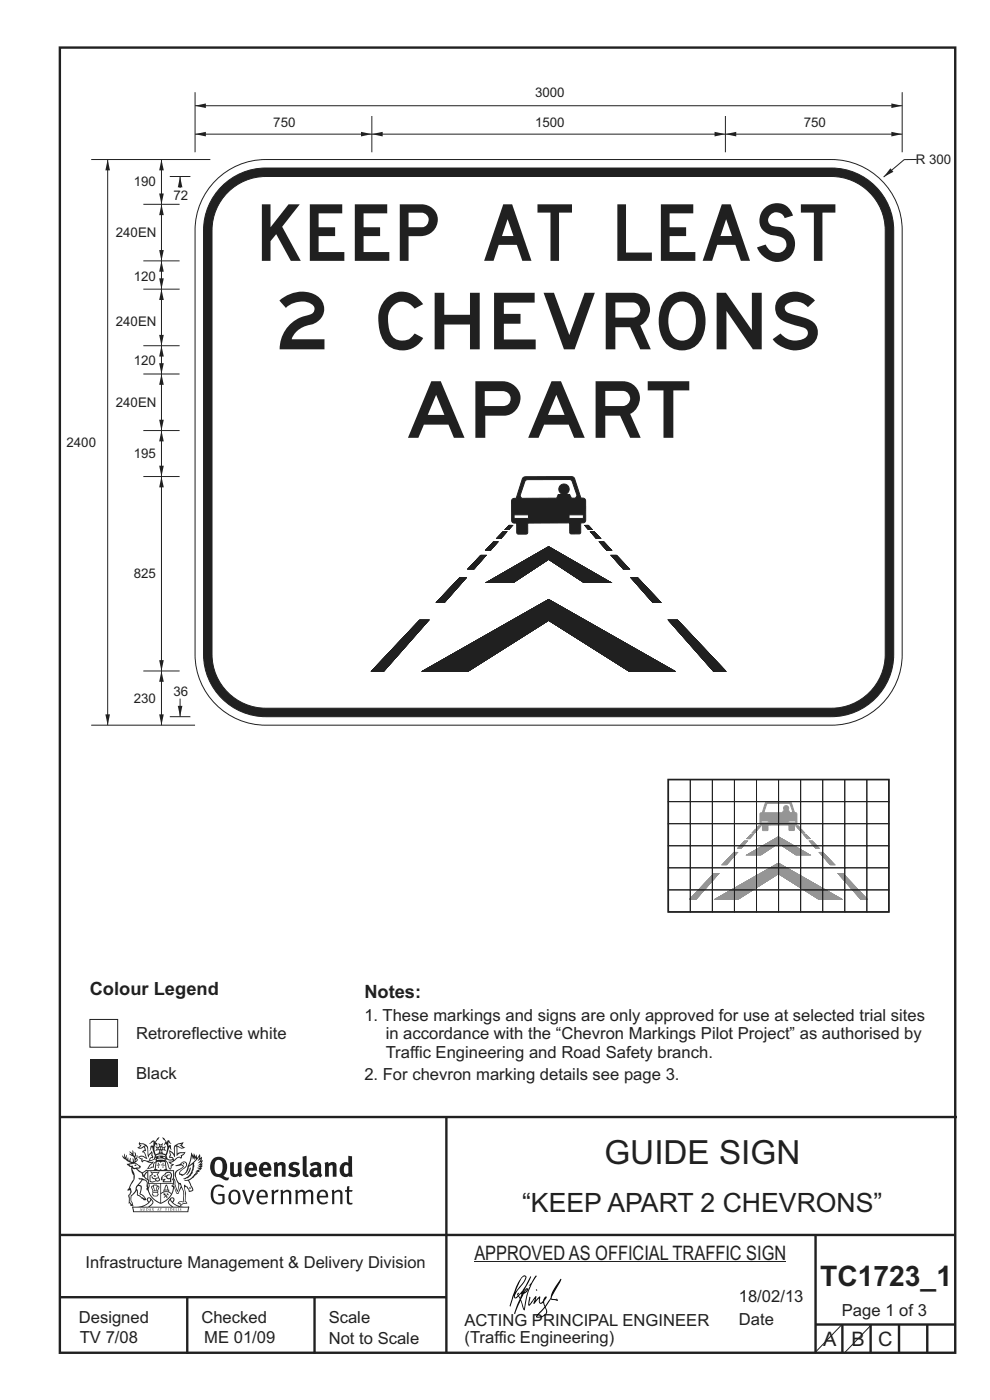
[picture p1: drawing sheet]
<svg xmlns="http://www.w3.org/2000/svg" width="210mm" height="297mm" viewBox="0 0 210 297" stroke-linecap="round" stroke-linejoin="round" font-family="sans-serif">
<defs><g id="words">
<g font-size="12" fill="#231f20">
<text x="55.5" y="55.3">KEEP AT LEAST</text>
<text x="59.3" y="74.1">2</text>
<text x="80.2" y="74.1">CHEVRONS</text>
<text x="86.5" y="92.9">APART</text>
</g>
<text font-size="7.1" fill="#231f20" x="128.2" y="247">GUIDE SIGN</text>
<text font-size="6" fill="#231f20" x="174" y="272.9">TC1723_1</text>
<text font-size="5.6" fill="#231f20" x="110.7" y="257.1">“KEEP APART 2 CHEVRONS”</text>
<g font-size="4.2" fill="#231f20">
<text x="100.6" y="267.2">APPROVED AS OFFICIAL TRAFFIC SIGN</text>
<text x="174.6" y="285.6">A</text>
<text x="180.6" y="285.5">B</text>
<text x="186.2" y="285.5">C</text>
</g>
<g font-size="3.9" fill="#231f20">
<text x="19" y="211.1">Colour Legend</text>
<text x="77.3" y="211.7">Notes:</text>
</g>
<g font-size="3.5" fill="#231f20">
<text x="28.9" y="220.5">Retroreflective white</text>
<text x="77.3" y="216.5">1. These markings and signs are only approved for use at selected trial sites</text>
<text x="81.8" y="220.4">in accordance with the “Chevron Markings Pilot Project” as authorised by</text>
<text x="81.8" y="224.4">Traffic Engineering and Road Safety branch.</text>
<text x="28.9" y="228.9">Black</text>
<text x="77.3" y="229.1">2. For chevron marking details see page 3.</text>
<text x="18.2" y="269">Infrastructure Management &amp; Delivery Division</text>
<text x="16.7" y="280.6">Designed</text>
<text x="42.7" y="280.6">Checked</text>
<text x="69.7" y="280.6">Scale</text>
<text x="98.5" y="281.3">ACTING PRINCIPAL ENGINEER</text>
<text x="156.7" y="281.2">Date</text>
<text x="156.7" y="276.2">18/02/13</text>
<text x="178.6" y="279.1">Page 1 of 3</text>
<text x="16.9" y="284.8">TV 7/08</text>
<text x="43.3" y="284.8">ME 01/09</text>
<text x="69.7" y="285.2">Not to Scale</text>
<text x="98.5" y="284.8">(Traffic Engineering)</text>
</g>
<g font-size="2.8" fill="#231f20">
<text x="113.5" y="20.5">3000</text>
<text x="58" y="26.8">750</text>
<text x="113.5" y="26.8">1500</text>
<text x="170.5" y="26.8">750</text>
<text x="194.3" y="34.8">R 300</text>
<text x="28.4" y="39.6">190</text>
<text x="36.8" y="42.5">72</text>
<text x="24.6" y="50.3">240EN</text>
<text x="28.4" y="59.6">120</text>
<text x="24.6" y="69.1">240EN</text>
<text x="28.4" y="77.3">120</text>
<text x="24.6" y="86.4">240EN</text>
<text x="14.1" y="94.8">2400</text>
<text x="28.4" y="97.2">195</text>
<text x="28.4" y="122.7">825</text>
<text x="28.4" y="149.1">230</text>
<text x="36.8" y="147.6">36</text>
</g>
</g></defs>
<path d="M12.7 10.1h189.9v276.9h-189.9zM12.7 237h190.3M94.7 236.9v50.1M12.7 262h190M173.1 281h29.6M178.7 281v6M184.7 281v6M190.7 281v6M196.7 281v6" fill="none" stroke="#231f20" stroke-width=".51"/>
<path d="M19.1 216.3h5.9v5.9h-5.9z" fill-rule="evenodd" fill="#fff" stroke="#231f20" stroke-width=".21"/>
<path d="M19.1 224.7h5.9v5.9h-5.9z" fill-rule="evenodd" fill="#231f20"/>
<path d="M12.7 275.2h82M39.7 275.2v12M66.7 275.2v12M173 262.1v24.9" fill="none" stroke="#231f20" stroke-width=".51"/>
<g fill="none" stroke="#231f20" stroke-width=".21">
<path d="M45.8 38.2a15 15 0 0 1 10.6-4.4h120a15 15 0 0 1 15 15v90a15 15 0 0 1-15 15h-120a15 15 0 0 1-15-15v-90a15 15 0 0 1 4.4-10.6zM141.7 165.4h4.7v4.7h-4.7zM141.7 170.1h4.7v4.6h-4.7zM141.7 174.7h4.7v4.7h-4.7zM141.7 179.4h4.7v4.7h-4.7zM146.4 165.4h4.7v4.7h-4.7zM146.4 170.1h4.7v4.6h-4.7zM146.4 174.7h4.7v4.7h-4.7zM146.4 179.4h4.7v4.7h-4.7zM151.1 165.4h4.7v4.7h-4.7zM151.1 170.1h4.7v4.6h-4.7zM151.1 174.7h4.7v4.7h-4.7z"/>
<path d="M151.1 179.4h4.7v4.7h-4.7zM155.8 165.4h4.7v4.7h-4.7zM155.8 170.1h4.7v4.6h-4.7zM155.8 174.7h4.7v4.7h-4.7zM155.8 179.4h4.7v4.7h-4.7zM160.5 165.4h4.7v4.7h-4.7zM160.5 170.1h4.7v4.6h-4.7zM160.5 174.7h4.7v4.7h-4.7zM160.5 179.4h4.7v4.7h-4.7zM165.2 165.4h4.6v4.7h-4.6zM165.2 170.1h4.6v4.6h-4.6zM165.2 174.7h4.6v4.7h-4.6z"/>
<path d="M165.2 179.4h4.6v4.7h-4.6zM169.8 165.4h4.7v4.7h-4.7zM169.8 170.1h4.7v4.6h-4.7zM169.8 174.7h4.7v4.7h-4.7zM169.8 179.4h4.7v4.7h-4.7zM174.5 165.4h4.7v4.7h-4.7zM174.5 170.1h4.7v4.6h-4.7zM174.5 174.7h4.7v4.7h-4.7zM174.5 179.4h4.7v4.7h-4.7zM179.2 165.4h4.7v4.7h-4.7zM179.2 170.1h4.7v4.6h-4.7zM179.2 174.7h4.7v4.7h-4.7z"/>
<path d="M179.2 179.4h4.7v4.7h-4.7zM183.9 165.4h4.7v4.7h-4.7zM183.9 170.1h4.7v4.6h-4.7zM183.9 174.7h4.7v4.7h-4.7zM183.9 179.4h4.7v4.7h-4.7zM141.7 184.1h4.7v4.7h-4.7zM141.7 188.8h4.7v4.7h-4.7zM146.4 184.1h4.7v4.7h-4.7zM146.4 188.8h4.7v4.7h-4.7zM151.1 184.1h4.7v4.7h-4.7zM151.1 188.8h4.7v4.7h-4.7zM155.8 184.1h4.7v4.7h-4.7z"/>
<path d="M155.8 188.8h4.7v4.7h-4.7zM160.5 184.1h4.7v4.7h-4.7zM160.5 188.8h4.7v4.7h-4.7zM165.2 184.1h4.6v4.7h-4.6zM165.2 188.8h4.6v4.7h-4.6zM169.8 184.1h4.7v4.7h-4.7zM169.8 188.8h4.7v4.7h-4.7zM174.5 184.1h4.7v4.7h-4.7zM174.5 188.8h4.7v4.7h-4.7zM179.2 184.1h4.7v4.7h-4.7zM179.2 188.8h4.7v4.7h-4.7zM183.9 184.1h4.7v4.7h-4.7z"/>
<path d="M183.9 188.8h4.7v4.7h-4.7zM100.6 267.7h66.2"/>
</g>
<g fill="#939598" stroke="#939598" stroke-width=".21">
<path d="M166.2 171.5a.55 .55 0 0 1 1.1 0 .55 .55 0 0 1-1.1 0zM162.7 170.5l4.7-.1 .7 1.8-.2 .2h-.4l-.2-.4h-1.2l-.1 .4h-3.7l-.2-.3zM161.5 174.2h1.4l.1 .3h-1.5zM167.3 174.2h1.4l.1 .3h-1.4zM162.4 170.2l-.7 2.2h-.3l-.2 .3v2.1l.2 .2h.3l.1 1.2h1.1v-1.2h4.5v1.2l1.1-.1v-1.1h.4l.1-.2v-2.1l-.1-.3h-.4l-.7-2.2-.2-.1z" fill-rule="evenodd"/>
<path d="M158.6 181.3l6.5-3.7 6.6 3.7h-2.9l-3.7-2.4-3.7 2.4z" fill-rule="evenodd"/>
<path d="M158.6 181.3l6.5-3.7 6.6 3.7h-2.9l-3.7-2.4-3.7 2.4z" fill-rule="evenodd"/>
<path d="M158.6 181.3l6.5-3.7 6.6 3.7h-2.9l-3.7-2.4-3.7 2.4z" fill-rule="evenodd"/>
<path d="M158.6 181.3l6.5-3.7 6.6 3.7h-2.9l-3.7-2.4-3.7 2.4z" fill-rule="evenodd"/>
<path d="M158.6 181.3l6.5-3.7 6.6 3.7h-2.9l-3.7-2.4-3.7 2.4z" fill-rule="evenodd"/>
<path d="M158.6 181.3l6.5-3.7 6.6 3.7h-2.9l-3.7-2.4-3.7 2.4z" fill-rule="evenodd"/>
<path d="M158.6 181.3l6.5-3.7 6.6 3.7h-2.9l-3.7-2.4-3.7 2.4z" fill-rule="evenodd"/>
<path d="M158.6 181.3l6.5-3.7 6.6 3.7h-2.9l-3.7-2.4-3.7 2.4z" fill-rule="evenodd"/>
<path d="M177.8 185.3h1l5 5.4h-1.2z" fill-rule="evenodd"/>
<path d="M177.8 185.3h1l5 5.4h-1.2z" fill-rule="evenodd"/>
<path d="M177.8 185.3h1l5 5.4h-1.2z" fill-rule="evenodd"/>
<path d="M177.8 185.3h1l5 5.4h-1.2z" fill-rule="evenodd"/>
<path d="M177.8 185.3h1l5 5.4h-1.2z" fill-rule="evenodd"/>
<path d="M177.8 185.3h1l5 5.4h-1.2z" fill-rule="evenodd"/>
<path d="M177.8 185.3h1l5 5.4h-1.2z" fill-rule="evenodd"/>
<path d="M177.8 185.3h1l5 5.4h-1.2z" fill-rule="evenodd"/>
<path d="M173.9 180.9l.6-.1 2.5 2.6h-.9z" fill-rule="evenodd"/>
<path d="M173.9 180.9l.6-.1 2.5 2.6h-.9z" fill-rule="evenodd"/>
<path d="M173.9 180.9l.6-.1 2.5 2.6h-.9z" fill-rule="evenodd"/>
<path d="M173.9 180.9l.6-.1 2.5 2.6h-.9z" fill-rule="evenodd"/>
<path d="M173.9 180.9l.6-.1 2.5 2.6h-.9z" fill-rule="evenodd"/>
<path d="M173.9 180.9l.6-.1 2.5 2.6h-.9z" fill-rule="evenodd"/>
<path d="M173.9 180.9l.6-.1 2.5 2.6h-.9z" fill-rule="evenodd"/>
<path d="M173.9 180.9l.6-.1 2.5 2.6h-.9z" fill-rule="evenodd"/>
<path d="M171.8 178.5h.5l1.3 1.4h-.6z" fill-rule="evenodd"/>
<path d="M171.8 178.5h.5l1.3 1.4h-.6z" fill-rule="evenodd"/>
<path d="M171.8 178.5h.5l1.3 1.4h-.6z" fill-rule="evenodd"/>
<path d="M171.8 178.5h.5l1.3 1.4h-.6z" fill-rule="evenodd"/>
<path d="M171.8 178.5h.5l1.3 1.4h-.6z" fill-rule="evenodd"/>
<path d="M171.8 178.5h.5l1.3 1.4h-.6z" fill-rule="evenodd"/>
<path d="M171.8 178.5h.5l1.3 1.4h-.6z" fill-rule="evenodd"/>
<path d="M171.8 178.5h.5l1.3 1.4h-.6z" fill-rule="evenodd"/>
<path d="M170.5 177.1h.5l.7 .8h-.4z" fill-rule="evenodd"/>
<path d="M170.5 177.1h.5l.7 .8h-.4z" fill-rule="evenodd"/>
<path d="M170.5 177.1h.5l.7 .8h-.4z" fill-rule="evenodd"/>
<path d="M170.5 177.1h.5l.7 .8h-.4z" fill-rule="evenodd"/>
<path d="M170.5 177.1h.5l.7 .8h-.4z" fill-rule="evenodd"/>
<path d="M170.5 177.1h.5l.7 .8h-.4z" fill-rule="evenodd"/>
<path d="M170.5 177.1h.5l.7 .8h-.4z" fill-rule="evenodd"/>
<path d="M170.5 177.1h.5l.7 .8h-.4z" fill-rule="evenodd"/>
<path d="M169.6 176h.4l.6 .6h-.4z" fill-rule="evenodd"/>
<path d="M169.6 176h.4l.6 .6h-.4z" fill-rule="evenodd"/>
<path d="M169.6 176h.4l.6 .6h-.4z" fill-rule="evenodd"/>
<path d="M169.6 176h.4l.6 .6h-.4z" fill-rule="evenodd"/>
<path d="M169.6 176h.4l.6 .6h-.4z" fill-rule="evenodd"/>
<path d="M169.6 176h.4l.6 .6h-.4z" fill-rule="evenodd"/>
<path d="M169.6 176h.4l.6 .6h-.4z" fill-rule="evenodd"/>
<path d="M169.6 176h.4l.6 .6h-.4z" fill-rule="evenodd"/>
<path d="M169 175.3h.3l.4 .4h-.4z" fill-rule="evenodd"/>
<path d="M169 175.3h.3l.4 .4h-.4z" fill-rule="evenodd"/>
<path d="M169 175.3h.3l.4 .4h-.4z" fill-rule="evenodd"/>
<path d="M169 175.3h.3l.4 .4h-.4z" fill-rule="evenodd"/>
<path d="M169 175.3h.3l.4 .4h-.4z" fill-rule="evenodd"/>
<path d="M169 175.3h.3l.4 .4h-.4z" fill-rule="evenodd"/>
<path d="M169 175.3h.3l.4 .4h-.4z" fill-rule="evenodd"/>
<path d="M169 175.3h.3l.4 .4h-.4z" fill-rule="evenodd"/>
<path d="M151.8 190.7l13.3-7.6 13.3 7.6h-4.8l-8.5-5.4-8.5 5.4z" fill-rule="evenodd"/>
<path d="M151.8 190.7l13.3-7.6 13.3 7.6h-4.8l-8.5-5.4-8.5 5.4z" fill-rule="evenodd"/>
<path d="M151.8 190.7l13.3-7.6 13.3 7.6h-4.8l-8.5-5.4-8.5 5.4z" fill-rule="evenodd"/>
<path d="M151.8 190.7l13.3-7.6 13.3 7.6h-4.8l-8.5-5.4-8.5 5.4z" fill-rule="evenodd"/>
<path d="M151.8 190.7l13.3-7.6 13.3 7.6h-4.8l-8.5-5.4-8.5 5.4z" fill-rule="evenodd"/>
<path d="M151.8 190.7l13.3-7.6 13.3 7.6h-4.8l-8.5-5.4-8.5 5.4z" fill-rule="evenodd"/>
<path d="M151.8 190.7l13.3-7.6 13.3 7.6h-4.8l-8.5-5.4-8.5 5.4z" fill-rule="evenodd"/>
<path d="M151.8 190.7l13.3-7.6 13.3 7.6h-4.8l-8.5-5.4-8.5 5.4z" fill-rule="evenodd"/>
<path d="M151.5 185.3h.9l-4.7 5.4h-1.3z" fill-rule="evenodd"/>
<path d="M151.5 185.3h.9l-4.7 5.4h-1.3z" fill-rule="evenodd"/>
<path d="M151.5 185.3h.9l-4.7 5.4h-1.3z" fill-rule="evenodd"/>
<path d="M151.5 185.3h.9l-4.7 5.4h-1.3z" fill-rule="evenodd"/>
<path d="M151.5 185.3h.9l-4.7 5.4h-1.3z" fill-rule="evenodd"/>
<path d="M151.5 185.3h.9l-4.7 5.4h-1.3z" fill-rule="evenodd"/>
<path d="M151.5 185.3h.9l-4.7 5.4h-1.3z" fill-rule="evenodd"/>
<path d="M151.5 185.3h.9l-4.7 5.4h-1.3z" fill-rule="evenodd"/>
<path d="M155.7 180.8l.7 .1-2.3 2.5h-.8z" fill-rule="evenodd"/>
<path d="M155.7 180.8l.7 .1-2.3 2.5h-.8z" fill-rule="evenodd"/>
<path d="M155.7 180.8l.7 .1-2.3 2.5h-.8z" fill-rule="evenodd"/>
<path d="M155.7 180.8l.7 .1-2.3 2.5h-.8z" fill-rule="evenodd"/>
<path d="M155.7 180.8l.7 .1-2.3 2.5h-.8z" fill-rule="evenodd"/>
<path d="M155.7 180.8l.7 .1-2.3 2.5h-.8z" fill-rule="evenodd"/>
<path d="M155.7 180.8l.7 .1-2.3 2.5h-.8z" fill-rule="evenodd"/>
<path d="M155.7 180.8l.7 .1-2.3 2.5h-.8z" fill-rule="evenodd"/>
<path d="M157.9 178.5h.6l-1.3 1.4h-.6z" fill-rule="evenodd"/>
<path d="M157.9 178.5h.6l-1.3 1.4h-.6z" fill-rule="evenodd"/>
<path d="M157.9 178.5h.6l-1.3 1.4h-.6z" fill-rule="evenodd"/>
<path d="M157.9 178.5h.6l-1.3 1.4h-.6z" fill-rule="evenodd"/>
<path d="M157.9 178.5h.6l-1.3 1.4h-.6z" fill-rule="evenodd"/>
<path d="M157.9 178.5h.6l-1.3 1.4h-.6z" fill-rule="evenodd"/>
<path d="M157.9 178.5h.6l-1.3 1.4h-.6z" fill-rule="evenodd"/>
<path d="M157.9 178.5h.6l-1.3 1.4h-.6z" fill-rule="evenodd"/>
<path d="M159.3 177.1h.4l-.7 .8h-.5z" fill-rule="evenodd"/>
<path d="M159.3 177.1h.4l-.7 .8h-.5z" fill-rule="evenodd"/>
<path d="M159.3 177.1h.4l-.7 .8h-.5z" fill-rule="evenodd"/>
<path d="M159.3 177.1h.4l-.7 .8h-.5z" fill-rule="evenodd"/>
<path d="M159.3 177.1h.4l-.7 .8h-.5z" fill-rule="evenodd"/>
<path d="M159.3 177.1h.4l-.7 .8h-.5z" fill-rule="evenodd"/>
<path d="M159.3 177.1h.4l-.7 .8h-.5z" fill-rule="evenodd"/>
<path d="M159.3 177.1h.4l-.7 .8h-.5z" fill-rule="evenodd"/>
<path d="M160.3 176h.3l-.5 .6h-.4z" fill-rule="evenodd"/>
<path d="M160.3 176h.3l-.5 .6h-.4z" fill-rule="evenodd"/>
<path d="M160.3 176h.3l-.5 .6h-.4z" fill-rule="evenodd"/>
<path d="M160.3 176h.3l-.5 .6h-.4z" fill-rule="evenodd"/>
<path d="M160.3 176h.3l-.5 .6h-.4z" fill-rule="evenodd"/>
<path d="M160.3 176h.3l-.5 .6h-.4z" fill-rule="evenodd"/>
<path d="M160.3 176h.3l-.5 .6h-.4z" fill-rule="evenodd"/>
<path d="M160.3 176h.3l-.5 .6h-.4z" fill-rule="evenodd"/>
<path d="M160.9 175.3h.4l-.4 .4h-.3z" fill-rule="evenodd"/>
<path d="M160.9 175.3h.4l-.4 .4h-.3z" fill-rule="evenodd"/>
<path d="M160.9 175.3h.4l-.4 .4h-.3z" fill-rule="evenodd"/>
<path d="M160.9 175.3h.4l-.4 .4h-.3z" fill-rule="evenodd"/>
<path d="M160.9 175.3h.4l-.4 .4h-.3z" fill-rule="evenodd"/>
<path d="M160.9 175.3h.4l-.4 .4h-.3z" fill-rule="evenodd"/>
<path d="M160.9 175.3h.4l-.4 .4h-.3z" fill-rule="evenodd"/>
<path d="M160.9 175.3h.4l-.4 .4h-.3z" fill-rule="evenodd"/>
</g>
<path d="M141.7 165.4h46.9v28.1h-46.9z" fill="none" stroke="#231f20" stroke-width=".35"/>
<path d="M47.5 39.1a13.2 13.2 0 0 1 8.9-3.5h120a13.2 13.2 0 0 1 13.2 13.2v90a13.2 13.2 0 0 1-13.2 13.2h-120a13.2 13.2 0 0 1-13.2-13.2v-90a13.2 13.2 0 0 1 4.3-9.7z" fill-rule="evenodd" fill="#231f20" stroke="#231f20" stroke-width=".21"/>
<path d="M48.3 40.8a11.4 11.4 0 0 1 8.1-3.4h120a11.4 11.4 0 0 1 11.4 11.4v90a11.4 11.4 0 0 1-11.4 11.4h-120a11.4 11.4 0 0 1-11.4-11.4v-90a11.4 11.4 0 0 1 3.3-8z" fill-rule="evenodd" fill="#fff" stroke="#231f20" stroke-width=".21"/>
<path d="M34.3 43.3v12" fill="none" stroke="#231f20" stroke-width=".21"/>
<g fill="#231f20">
<path d="M33.8 53h.9l-.4 2.3z"/>
<path d="M34.3 43.3l.4 2.3h-.9z"/>
</g>
<path d="M41.4 19.6v12.7M19.3 33.8h25.3M34.3 33.8v9.5M78.9 24.6v7.7M30.4 43.3h7.7M30.4 55.3h7.7M30.4 61.3h7.7M30.4 73.3h7.7M30.4 79.3h7.7M19.3 153.8h22.1M30.4 142.3h7.7M36 152h4.4" fill="none" stroke="#231f20" stroke-width=".21"/>
<g fill="#231f20">
<path d="M34.3 33.8l.4 2.3h-.9z"/>
<path d="M33.8 41h.9l-.4 2.3z"/>
</g>
<path d="M22.8 33.8v120" fill="none" stroke="#231f20" stroke-width=".21"/>
<g fill="#231f20">
<path d="M22.8 33.8l.5 2.3h-.9z"/>
<path d="M22.4 151.5h.9l-.5 2.3z"/>
</g>
<path d="M34.3 55.3v6" fill="none" stroke="#231f20" stroke-width=".21"/>
<g fill="#231f20">
<path d="M34.3 55.3l.4 2.3h-.9z"/>
<path d="M33.8 59h.9l-.4 2.3z"/>
</g>
<path d="M34.3 61.3v12" fill="none" stroke="#231f20" stroke-width=".21"/>
<g fill="#231f20">
<path d="M33.8 71h.9l-.4 2.3z"/>
<path d="M34.3 61.3l.4 2.3h-.9z"/>
</g>
<path d="M34.3 79.3v12" fill="none" stroke="#231f20" stroke-width=".21"/>
<g fill="#231f20">
<path d="M33.8 89h.9l-.4 2.3z"/>
<path d="M34.3 79.3l.4 2.3h-.9z"/>
</g>
<path d="M41.4 28.5h37.5" fill="none" stroke="#231f20" stroke-width=".21"/>
<g fill="#231f20">
<path d="M41.4 28.5l2.3-.5v.9z"/>
<path d="M76.6 28l2.3 .5-2.3 .4z"/>
</g>
<path d="M34.3 73.3v6" fill="none" stroke="#231f20" stroke-width=".21"/>
<g fill="#231f20">
<path d="M34.3 73.3l.4 2.3h-.9z"/>
<path d="M33.8 77h.9l-.4 2.3z"/>
</g>
<path d="M34.3 101.1v41.2" fill="none" stroke="#231f20" stroke-width=".21"/>
<g fill="#231f20">
<path d="M33.8 140h.9l-.4 2.3z"/>
<path d="M34.3 101.1l.4 2.3h-.9z"/>
</g>
<path d="M34.3 142.3v11.5" fill="none" stroke="#231f20" stroke-width=".21"/>
<g fill="#231f20">
<path d="M34.3 142.3l.4 2.3h-.9z"/>
<path d="M33.8 151.5h.9l-.4 2.3z"/>
</g>
<path d="M38.2 148.2v3.8" fill="none" stroke="#231f20" stroke-width=".21"/>
<path d="M37.7 149.7h1l-.5 2.3z" fill="#231f20"/>
<path d="M36 37.4h4.4M38.2 37.4v2.5" fill="none" stroke="#231f20" stroke-width=".21"/>
<path d="M38.2 37.4l.5 2.3h-1z" fill="#231f20"/>
<path d="M191.4 19.6v12.7M78.9 28.5h75M153.9 24.6v7.7" fill="none" stroke="#231f20" stroke-width=".21"/>
<g fill="#231f20">
<path d="M151.6 28l2.3 .5-2.3 .4z"/>
<path d="M78.9 28.5l2.3-.5v.9z"/>
</g>
<path d="M41.4 22.4h150" fill="none" stroke="#231f20" stroke-width=".21"/>
<g fill="#231f20">
<path d="M189.1 21.9l2.3 .5-2.3 .5z"/>
<path d="M41.4 22.4l2.3-.5v1z"/>
</g>
<path d="M153.9 28.5h37.5" fill="none" stroke="#231f20" stroke-width=".21"/>
<g fill="#231f20">
<path d="M153.9 28.5l2.3-.5v.9z"/>
<path d="M189.1 28l2.3 .5-2.3 .4z"/>
</g>
<path d="M194.5 33.8l-2.7 .1-4.4 3.7" fill="none" stroke="#231f20" stroke-width=".21"/>
<path d="M188.9 35.7l.6 .7-2.1 1.2z" fill="#231f20"/>
<g fill="#231f20" stroke="#231f20" stroke-width=".21">
<path d="M118.5 103.8a1.1 1.1 0 0 1 2.2 0 1.1 1.1 0 0 1-2.2 0zM111.5 101.9l.4-.1h9.1l.4 .3 1 3.1-.4 .5h-.8l-.4-.8h-2.4l-.3 .8h-7.4l-.4-.6zM109.1 109.3l2.8-.1 .2 .1v.5l-.2 .2h-2.7l-.1-.1zM120.7 109.3l2.9-.1 .2 .1v.5l-.2 .2h-2.8l-.1-.1zM110.9 101.3l-1.4 4.4h-.4a.57 .57 0 0 0-.6 .6v4.1a.57 .57 0 0 0 .6 .6h.5l.1 2.2 1.9 .1 .3-.3v-2l8.9-.1 .1 2.1 .3 .3 1.9-.1 .1-.3v-2h.5a.57 .57 0 0 0 .5-.6v-4.1a.59 .59 0 0 0-.6-.5h-.4l-1.3-4.2-.4-.3-10.1-.1z" fill-rule="evenodd"/>
<path d="M103.3 123.5l13.1-7.5 13.1 7.5h-5.7l-7.4-4.9-7.5 4.9z" fill-rule="evenodd"/>
<path d="M103.3 123.5l13.1-7.5 13.1 7.5h-5.7l-7.4-4.9-7.5 4.9z" fill-rule="evenodd"/>
<path d="M103.3 123.5l13.1-7.5 13.1 7.5h-5.7l-7.4-4.9-7.5 4.9z" fill-rule="evenodd"/>
<path d="M103.3 123.5l13.1-7.5 13.1 7.5h-5.7l-7.4-4.9-7.5 4.9z" fill-rule="evenodd"/>
<path d="M103.3 123.5l13.1-7.5 13.1 7.5h-5.7l-7.4-4.9-7.5 4.9z" fill-rule="evenodd"/>
<path d="M103.3 123.5l13.1-7.5 13.1 7.5h-5.7l-7.4-4.9-7.5 4.9z" fill-rule="evenodd"/>
<path d="M103.3 123.5l13.1-7.5 13.1 7.5h-5.7l-7.4-4.9-7.5 4.9z" fill-rule="evenodd"/>
<path d="M103.3 123.5l13.1-7.5 13.1 7.5h-5.7l-7.4-4.9-7.5 4.9z" fill-rule="evenodd"/>
<path d="M141.8 131.6h1.9l10.2 10.7h-2.6z" fill-rule="evenodd"/>
<path d="M141.8 131.6h1.9l10.2 10.7h-2.6z" fill-rule="evenodd"/>
<path d="M141.8 131.6h1.9l10.2 10.7h-2.6z" fill-rule="evenodd"/>
<path d="M141.8 131.6h1.9l10.2 10.7h-2.6z" fill-rule="evenodd"/>
<path d="M141.8 131.6h1.9l10.2 10.7h-2.6z" fill-rule="evenodd"/>
<path d="M141.8 131.6h1.9l10.2 10.7h-2.6z" fill-rule="evenodd"/>
<path d="M141.8 131.6h1.9l10.2 10.7h-2.6z" fill-rule="evenodd"/>
<path d="M141.8 131.6h1.9l10.2 10.7h-2.6z" fill-rule="evenodd"/>
<path d="M133.9 122.6h1.3l4.9 5.1h-1.7z" fill-rule="evenodd"/>
<path d="M133.9 122.6h1.3l4.9 5.1h-1.7z" fill-rule="evenodd"/>
<path d="M133.9 122.6h1.3l4.9 5.1h-1.7z" fill-rule="evenodd"/>
<path d="M133.9 122.6h1.3l4.9 5.1h-1.7z" fill-rule="evenodd"/>
<path d="M133.9 122.6h1.3l4.9 5.1h-1.7z" fill-rule="evenodd"/>
<path d="M133.9 122.6h1.3l4.9 5.1h-1.7z" fill-rule="evenodd"/>
<path d="M133.9 122.6h1.3l4.9 5.1h-1.7z" fill-rule="evenodd"/>
<path d="M133.9 122.6h1.3l4.9 5.1h-1.7z" fill-rule="evenodd"/>
<path d="M129.7 117.8h1.1l2.6 2.9h-1.2z" fill-rule="evenodd"/>
<path d="M129.7 117.8h1.1l2.6 2.9h-1.2z" fill-rule="evenodd"/>
<path d="M129.7 117.8h1.1l2.6 2.9h-1.2z" fill-rule="evenodd"/>
<path d="M129.7 117.8h1.1l2.6 2.9h-1.2z" fill-rule="evenodd"/>
<path d="M129.7 117.8h1.1l2.6 2.9h-1.2z" fill-rule="evenodd"/>
<path d="M129.7 117.8h1.1l2.6 2.9h-1.2z" fill-rule="evenodd"/>
<path d="M129.7 117.8h1.1l2.6 2.9h-1.2z" fill-rule="evenodd"/>
<path d="M129.7 117.8h1.1l2.6 2.9h-1.2z" fill-rule="evenodd"/>
<path d="M127.2 115h.9l1.6 1.7h-1z" fill-rule="evenodd"/>
<path d="M127.2 115h.9l1.6 1.7h-1z" fill-rule="evenodd"/>
<path d="M127.2 115h.9l1.6 1.7h-1z" fill-rule="evenodd"/>
<path d="M127.2 115h.9l1.6 1.7h-1z" fill-rule="evenodd"/>
<path d="M127.2 115h.9l1.6 1.7h-1z" fill-rule="evenodd"/>
<path d="M127.2 115h.9l1.6 1.7h-1z" fill-rule="evenodd"/>
<path d="M127.2 115h.9l1.6 1.7h-1z" fill-rule="evenodd"/>
<path d="M127.2 115h.9l1.6 1.7h-1z" fill-rule="evenodd"/>
<path d="M125.3 112.9h.8l1.2 1.3h-.8z" fill-rule="evenodd"/>
<path d="M125.3 112.9h.8l1.2 1.3h-.8z" fill-rule="evenodd"/>
<path d="M125.3 112.9h.8l1.2 1.3h-.8z" fill-rule="evenodd"/>
<path d="M125.3 112.9h.8l1.2 1.3h-.8z" fill-rule="evenodd"/>
<path d="M125.3 112.9h.8l1.2 1.3h-.8z" fill-rule="evenodd"/>
<path d="M125.3 112.9h.8l1.2 1.3h-.8z" fill-rule="evenodd"/>
<path d="M125.3 112.9h.8l1.2 1.3h-.8z" fill-rule="evenodd"/>
<path d="M125.3 112.9h.8l1.2 1.3h-.8z" fill-rule="evenodd"/>
<path d="M124.1 111.5h.7l.7 .8h-.7z" fill-rule="evenodd"/>
<path d="M124.1 111.5h.7l.7 .8h-.7z" fill-rule="evenodd"/>
<path d="M124.1 111.5h.7l.7 .8h-.7z" fill-rule="evenodd"/>
<path d="M124.1 111.5h.7l.7 .8h-.7z" fill-rule="evenodd"/>
<path d="M124.1 111.5h.7l.7 .8h-.7z" fill-rule="evenodd"/>
<path d="M124.1 111.5h.7l.7 .8h-.7z" fill-rule="evenodd"/>
<path d="M124.1 111.5h.7l.7 .8h-.7z" fill-rule="evenodd"/>
<path d="M124.1 111.5h.7l.7 .8h-.7z" fill-rule="evenodd"/>
<path d="M89.7 142.3l26.7-15.1 26.6 15.1h-9.6l-17-10.7-17.1 10.7z" fill-rule="evenodd"/>
<path d="M89.7 142.3l26.7-15.1 26.6 15.1h-9.6l-17-10.7-17.1 10.7z" fill-rule="evenodd"/>
<path d="M89.7 142.3l26.7-15.1 26.6 15.1h-9.6l-17-10.7-17.1 10.7z" fill-rule="evenodd"/>
<path d="M89.7 142.3l26.7-15.1 26.6 15.1h-9.6l-17-10.7-17.1 10.7z" fill-rule="evenodd"/>
<path d="M89.7 142.3l26.7-15.1 26.6 15.1h-9.6l-17-10.7-17.1 10.7z" fill-rule="evenodd"/>
<path d="M89.7 142.3l26.7-15.1 26.6 15.1h-9.6l-17-10.7-17.1 10.7z" fill-rule="evenodd"/>
<path d="M89.7 142.3l26.7-15.1 26.6 15.1h-9.6l-17-10.7-17.1 10.7z" fill-rule="evenodd"/>
<path d="M89.7 142.3l26.7-15.1 26.6 15.1h-9.6l-17-10.7-17.1 10.7z" fill-rule="evenodd"/>
<path d="M89 131.6h1.9l-9.5 10.7h-2.5z" fill-rule="evenodd"/>
<path d="M89 131.6h1.9l-9.5 10.7h-2.5z" fill-rule="evenodd"/>
<path d="M89 131.6h1.9l-9.5 10.7h-2.5z" fill-rule="evenodd"/>
<path d="M89 131.6h1.9l-9.5 10.7h-2.5z" fill-rule="evenodd"/>
<path d="M89 131.6h1.9l-9.5 10.7h-2.5z" fill-rule="evenodd"/>
<path d="M89 131.6h1.9l-9.5 10.7h-2.5z" fill-rule="evenodd"/>
<path d="M89 131.6h1.9l-9.5 10.7h-2.5z" fill-rule="evenodd"/>
<path d="M89 131.6h1.9l-9.5 10.7h-2.5z" fill-rule="evenodd"/>
<path d="M97.5 122.6h1.3l-4.5 5.1h-1.7z" fill-rule="evenodd"/>
<path d="M97.5 122.6h1.3l-4.5 5.1h-1.7z" fill-rule="evenodd"/>
<path d="M97.5 122.6h1.3l-4.5 5.1h-1.7z" fill-rule="evenodd"/>
<path d="M97.5 122.6h1.3l-4.5 5.1h-1.7z" fill-rule="evenodd"/>
<path d="M97.5 122.6h1.3l-4.5 5.1h-1.7z" fill-rule="evenodd"/>
<path d="M97.5 122.6h1.3l-4.5 5.1h-1.7z" fill-rule="evenodd"/>
<path d="M97.5 122.6h1.3l-4.5 5.1h-1.7z" fill-rule="evenodd"/>
<path d="M97.5 122.6h1.3l-4.5 5.1h-1.7z" fill-rule="evenodd"/>
<path d="M102 117.8h1l-2.5 2.9h-1.2z" fill-rule="evenodd"/>
<path d="M102 117.8h1l-2.5 2.9h-1.2z" fill-rule="evenodd"/>
<path d="M102 117.8h1l-2.5 2.9h-1.2z" fill-rule="evenodd"/>
<path d="M102 117.8h1l-2.5 2.9h-1.2z" fill-rule="evenodd"/>
<path d="M102 117.8h1l-2.5 2.9h-1.2z" fill-rule="evenodd"/>
<path d="M102 117.8h1l-2.5 2.9h-1.2z" fill-rule="evenodd"/>
<path d="M102 117.8h1l-2.5 2.9h-1.2z" fill-rule="evenodd"/>
<path d="M102 117.8h1l-2.5 2.9h-1.2z" fill-rule="evenodd"/>
<path d="M104.7 115h.8l-1.4 1.7h-1z" fill-rule="evenodd"/>
<path d="M104.7 115h.8l-1.4 1.7h-1z" fill-rule="evenodd"/>
<path d="M104.7 115h.8l-1.4 1.7h-1z" fill-rule="evenodd"/>
<path d="M104.7 115h.8l-1.4 1.7h-1z" fill-rule="evenodd"/>
<path d="M104.7 115h.8l-1.4 1.7h-1z" fill-rule="evenodd"/>
<path d="M104.7 115h.8l-1.4 1.7h-1z" fill-rule="evenodd"/>
<path d="M104.7 115h.8l-1.4 1.7h-1z" fill-rule="evenodd"/>
<path d="M104.7 115h.8l-1.4 1.7h-1z" fill-rule="evenodd"/>
<path d="M106.7 112.9h.7l-1.1 1.3h-.9z" fill-rule="evenodd"/>
<path d="M106.7 112.9h.7l-1.1 1.3h-.9z" fill-rule="evenodd"/>
<path d="M106.7 112.9h.7l-1.1 1.3h-.9z" fill-rule="evenodd"/>
<path d="M106.7 112.9h.7l-1.1 1.3h-.9z" fill-rule="evenodd"/>
<path d="M106.7 112.9h.7l-1.1 1.3h-.9z" fill-rule="evenodd"/>
<path d="M106.7 112.9h.7l-1.1 1.3h-.9z" fill-rule="evenodd"/>
<path d="M106.7 112.9h.7l-1.1 1.3h-.9z" fill-rule="evenodd"/>
<path d="M106.7 112.9h.7l-1.1 1.3h-.9z" fill-rule="evenodd"/>
<path d="M108 111.5h.6l-.7 .8h-.7z" fill-rule="evenodd"/>
<path d="M108 111.5h.6l-.7 .8h-.7z" fill-rule="evenodd"/>
<path d="M108 111.5h.6l-.7 .8h-.7z" fill-rule="evenodd"/>
<path d="M108 111.5h.6l-.7 .8h-.7z" fill-rule="evenodd"/>
<path d="M108 111.5h.6l-.7 .8h-.7z" fill-rule="evenodd"/>
<path d="M108 111.5h.6l-.7 .8h-.7z" fill-rule="evenodd"/>
<path d="M108 111.5h.6l-.7 .8h-.7z" fill-rule="evenodd"/>
<path d="M108 111.5h.6l-.7 .8h-.7z" fill-rule="evenodd"/>
</g>
<path d="M30.4 91.3h7.7M34.3 91.3v9.8M30.4 101.1h7.7" fill="none" stroke="#231f20" stroke-width=".21"/>
<g fill="#231f20">
<path d="M34.3 91.3l.4 2.3h-.9z"/>
<path d="M33.8 98.8h.9l-.4 2.3z"/>
</g>
<path d="M178.6 281l-5.7 6M184.9 281l-5.7 6" fill="none" stroke="#231f20" stroke-width=".21"/>
<g fill="#231f20">
<path d="M45.9 246.2a2.55 2.55 0 0 0 0 2.7l.3 .1a.81 .81 0 0 0 1-.9v-.6a1.04 1.04 0 0 0-1.1-1.4zM45.2 245.8a1.82 1.82 0 0 1 2.1-.2 1.82 1.82 0 0 1 .9 1.9 2.29 2.29 0 0 1-.8 1.9l.7 .4h.5l-.2 .5a2.87 2.87 0 0 1-2-.6 2.12 2.12 0 0 1-1.7-3.1z" fill-rule="evenodd"/>
<path d="M48.8 246.6l.8-.1v2a.46 .46 0 0 0 .2 .6 .46 .46 0 0 0 .7-.3v-2.2l.7-.1v2.3l.2 .6-.6 .3-.2-.3a1.02 1.02 0 0 1-1.2 .3 1.02 1.02 0 0 1-.6-1.1z" fill-rule="evenodd"/>
<path d="M52.9 247.3l-.1 .5h.9a.49 .49 0 0 0-.2-.6 .49 .49 0 0 0-.6 .1zM52.3 246.9a1.34 1.34 0 0 1 1.6-.2 1.34 1.34 0 0 1 .6 1.5v.1h-1.7a.77 .77 0 0 0 .5 .8 .77 .77 0 0 0 .9-.3l.3 .5a1.59 1.59 0 0 1-2.1 .1 1.59 1.59 0 0 1-.4-2z" fill-rule="evenodd"/>
<path d="M55.9 247.3l-.1 .5h.9a.49 .49 0 0 0-.2-.6 .49 .49 0 0 0-.6 .1zM55.3 246.9a1.34 1.34 0 0 1 1.6-.2 1.34 1.34 0 0 1 .7 1.5v.1h-1.8a.77 .77 0 0 0 .5 .8 .77 .77 0 0 0 .9-.3l.3 .5a1.59 1.59 0 0 1-2 .1 1.59 1.59 0 0 1-.5-2z" fill-rule="evenodd"/>
<path d="M58 246.7l.8-.2 .1 .4a.95 .95 0 0 1 1-.4 .95 .95 0 0 1 .7 .9v2.2h-.8v-2.2a.46 .46 0 0 0-.8 .1v2.1h-.9z" fill-rule="evenodd"/>
<path d="M61.4 246.9a1.75 1.75 0 0 1 2.1-.1l-.2 .5-.6-.2a.43 .43 0 0 0-.6 .3l.4 .3a1.04 1.04 0 0 1 1.2 1.1 1.04 1.04 0 0 1-1.4 .9l-1.2-.3 .3-.6 1 .3 .4-.3a.88 .88 0 0 0-1-.5l-.4-.3-.1-.3z" fill-rule="evenodd"/>
<path d="M64.2 245.4l.8-.2 .1 3.8 .2 .1 .2 .5a.88 .88 0 0 1-1-.1 .88 .88 0 0 1-.3-.9z" fill-rule="evenodd"/>
<path d="M66.7 248.4a.43 .43 0 0 0-.1 .7 .43 .43 0 0 0 .7-.2v-.6zM65.7 246.9a1.7 1.7 0 0 1 2.4 .1v1.9l.3 .4-.4 .5-.5-.4a1.03 1.03 0 0 1-1.7-.1 1.03 1.03 0 0 1 .8-1.5l.7-.1v-.4a.8 .8 0 0 0-1.2 .2z" fill-rule="evenodd"/>
<path d="M68.8 246.7l.8-.2 .1 .4a.95 .95 0 0 1 1-.4 .95 .95 0 0 1 .7 .9v2.2h-.8v-2.2a.46 .46 0 0 0-.8 .1v2.1h-.8z" fill-rule="evenodd"/>
<path d="M73.2 247.2a1.48 1.48 0 0 0 0 1.8h.4l.3-.2v-1.4l-.3-.2zM73.9 245.2l.8 .1 .1 4.3h-.7l-.1-.1a1.26 1.26 0 0 1-1.4 0 1.26 1.26 0 0 1-.6-1.4 1.29 1.29 0 0 1 .5-1.3 1.29 1.29 0 0 1 1.4-.1z" fill-rule="evenodd"/>
<path d="M45.3 251.7a1.72 1.72 0 0 1 2.2 0l-.2 .3a1.24 1.24 0 0 0-1.4-.2 1.24 1.24 0 0 0-.7 1.3 1.49 1.49 0 0 0 1.3 2l.7-.1v-1.3h-.9l-.1-.4h1.4v1.9a1.93 1.93 0 0 1-2.2-.1 1.93 1.93 0 0 1-.7-2.1l.2-.8z" fill-rule="evenodd"/>
<path d="M49.2 252.9a1.65 1.65 0 0 0 .3 2.2 .99 .99 0 0 0 1-1.4 .78 .78 0 0 0-.4-.8 .78 .78 0 0 0-.9 0zM48.9 252.6a1.33 1.33 0 0 1 1.6 0 1.33 1.33 0 0 1 .5 1.4 1.31 1.31 0 0 1-1.3 1.5 1.31 1.31 0 0 1-1.3-1.6l.1-.5z" fill-rule="evenodd"/>
<path d="M51.4 252.5l.4-.1 .9 2.6 .8-2.5h.5l-1.1 3h-.5z" fill-rule="evenodd"/>
<path d="M55.1 253l-.2 .7h1.4a.7 .7 0 0 0-.3-.8 .7 .7 0 0 0-.9 .1zM54.8 252.8a1.22 1.22 0 0 1 1.5-.2 1.22 1.22 0 0 1 .5 1.4h-1.9a.93 .93 0 0 0 .5 1.1 .93 .93 0 0 0 1.2-.2l.1 .3a1.43 1.43 0 0 1-1.7 .1 1.43 1.43 0 0 1-.6-1.7z" fill-rule="evenodd"/>
<path d="M57.6 252.5l.4-.1 .1 .5 .4-.4 .6-.1-.2 .5a.66 .66 0 0 0-.8 .7v1.9h-.4z" fill-rule="evenodd"/>
<path d="M59.5 252.5l.4-.1 .1 .5a.94 .94 0 0 1 1-.5 .94 .94 0 0 1 .8 .8v2.3h-.5l-.1-2.6a.81 .81 0 0 0-1.2 .3v2.3h-.4z" fill-rule="evenodd"/>
<path d="M62.6 252.5l.5-.1 .1 .4 .4-.3a.78 .78 0 0 1 1.1 .4 .9 .9 0 0 1 1-.5 .9 .9 0 0 1 .7 .8v2.3h-.4l-.1-2.5a.67 .67 0 0 0-1.1 .3v2.2h-.5v-2.4l-.4-.3-.7 .4v2.3h-.5z" fill-rule="evenodd"/>
<path d="M67.9 253l-.2 .7h1.4a.7 .7 0 0 0-.3-.8 .7 .7 0 0 0-.9 .1zM67.6 252.8a1.22 1.22 0 0 1 1.5-.2 1.22 1.22 0 0 1 .5 1.4h-1.9a.93 .93 0 0 0 .5 1.1 .93 .93 0 0 0 1.2-.2l.1 .3a1.44 1.44 0 0 1-1.7 .1 1.44 1.44 0 0 1-.6-1.7z" fill-rule="evenodd"/>
<path d="M70.3 252.5l.5-.1 .1 .5a.94 .94 0 0 1 1-.5 .94 .94 0 0 1 .8 .8v2.3h-.5l-.1-2.6a.81 .81 0 0 0-1.2 .3v2.3h-.4z" fill-rule="evenodd"/>
<path d="M73.6 251.7l.5-.1v.9h.7l-.1 .3h-.7l.1 2.2 .1 .2 .5-.1 .1 .3a.75 .75 0 0 1-1.2-.5v-2.1h-.4v-.3h.4z" fill-rule="evenodd"/>
<path d="M29.7 242.7l1.1 .3-.9 .5h-.4l.5-.6zM30.7 243.2h.2a2.44 2.44 0 0 1 .4 1.9l.1 .5 .7-1-.1 .6 .3 .3a.57 .57 0 0 0-.6 .7l-1-.1-.5 .2 .1-.5-.7-.3 .6-.1 1 .5 .1-.1-.6-1.3-.2-.2 .5-.1zM29.6 242.2l-.2 .5 .3 .3-.6 .5a1.04 1.04 0 0 0 1.4-.2l.2 .7-.4 .1-.2 .4a.94 .94 0 0 1 .9 1.1l-.2-.1a1.16 1.16 0 0 0-1.5-.1l.3 .4 .4 .1 .1 .6 .2 .1v-.2a.94 .94 0 0 1 1.1 .2h.9l-1.2 1.3a1.13 1.13 0 0 0 1.2-.2l.4-.1-.1-.4 .5-.8a.83 .83 0 0 0-.6 1.1l-.3-.1-.7 .4 1.1-1.4-.5 .1-.5-.1 1.3-.5-.2-.1-.8 .4v-.4l.2-.1 .3 .1 .1-.3-.2-.5v-.5l-.2-.4-.6 1v-.7a1.42 1.42 0 0 0-1.7-1.9z" fill-rule="evenodd"/>
<path d="M37.4 243l.5-.3 .7-.1-.6 .4 .8 .5h-.3zM37.2 243.3l.2-.1 .1 2a1.68 1.68 0 0 1 1.5-.6l-.7 .5 .1 .4a1.1 1.1 0 0 0-1.5 .6l-.1-.4-.2-.2-.5-.1 .2-.4-.2-.6a1.42 1.42 0 0 1 .8 1.1l.2-.2zM36 243.9l.1 1.1-.2 .2v.5h.6l.1 .2a.96 .96 0 0 1-1.1-.2l-.1 .2a1.06 1.06 0 0 0 1.3 .2v.1a.72 .72 0 0 1-1 .2l.3 .4 .6 .3-.4 .1-.1 .7-.3-.3-.3-1.1-.4-.4 .4 .8a1.54 1.54 0 0 0 .6 1.2l.2-.2a.58 .58 0 0 1 .5-.8l.1-.2-.3 .1-.4-.3 .9-.5a.93 .93 0 0 1 1.1-.5l.1 .1 .2-.1 .1-.5a.99 .99 0 0 0 .7-.9l-1.3 .2-.4 .2v-1.4l.9 .4 .8-.3-.3-.1-.5-.3 .4-.8-.7 .3a1.46 1.46 0 0 0-1.3 2.1v.3l-.2-.4z" fill-rule="evenodd"/>
<path d="M34.5 246.7l.2 .1-.1 .3 .3 .1h-.3v.5l-.1-.5-.3-.1h.3z" fill-rule="evenodd"/>
<path d="M33.5 246.7l.2 .1-.1 .3h.4l-.4 .1v.5v-.5h-.4l.3-.1z" fill-rule="evenodd"/>
<path d="M33.2 246.6a.57 .57 0 0 1 .9 .2 .57 .57 0 0 1 .9-.2l.2 1.4h-.2a.57 .57 0 0 1-.9 0 .69 .69 0 0 1-1.1 0zM33.1 245.8l-.3 2.2-.2 .3h2.9l-.1-.3-.3-2.2h-.2v.3l-.8-.1-.9 .1 .1-.3z" fill-rule="evenodd"/>
<path d="M33.1 250.2a.3 .3 0 0 0 .6 0 .3 .3 0 0 0-.6 0zM32.2 248.7l.3 .3-.3 .4a.79 .79 0 0 0 0 1.3l.8-.3-.1-.2a.55 .55 0 0 1-.7-.6l.1-.1 .1 .3 .4 .2 .8-.2-.4-.7 .4-.4-.7 .2zM31.9 248.5l1.1 .2 .9-.2-.4 .6 .4 1.2a.56 .56 0 0 1-.8 .3h-.2a.73 .73 0 0 1-.9 .2 .73 .73 0 0 1-.3-1v-.4l.5-.4z" fill-rule="evenodd"/>
<path d="M34.5 249.6l.7-.4a.58 .58 0 0 1 1-.2 .58 .58 0 0 1-.5 1l-.2-.3a.43 .43 0 0 1 .6-.4v-.1a.57 .57 0 0 0-.8 .2h-.2l-.3 .1 .4 .2a.55 .55 0 0 0 .9 .4v.5h-1.3l.3-.4-.1-.2-.6 .2 .2-.3-.2-.1zM34.3 249.6l-.1 .2a.39 .39 0 0 0 .2 .6l.3-.1-.2 .5h1.9l-.1-.8a.86 .86 0 0 0-.1-1.3 .86 .86 0 0 0-1.3 .4z" fill-rule="evenodd"/>
<path d="M34.9 252.5h.8v.3h-.8zM35.3 251.5l.2 .9h-.4zM35.3 251.3l-.3 .5-.1 .6h-.2v.4l-.7 .4 .1 .1a1.48 1.48 0 0 1 2.2 .1l.2-.1-.6-.5v-.4h-.2l-.1-.6z" fill-rule="evenodd"/>
<path d="M34.7 253.2h.4l.1 .4 .3-.3-.2-.2a.38 .38 0 0 1 .4 .5l-.1-.1-.3 .2 .3 .2-.3 .3-.1-.4-.4 .3-.1-.1 .4-.3-.2-.2-.1 .1z" fill-rule="evenodd"/>
<path d="M33.4 251.8h.2v.2l-.2 .6h-.2zM32.5 253h.9v.2a.55 .55 0 0 1-.8 .4v-.1l-.2-.1zM32.3 251.8h.2l.2 .8h-.2zM32.5 252.7h.8l.1 .2h-.8zM32.7 251.5h.5l-.2 1.1h-.2zM32.2 251.6l-.1 .3 .3 1.1a.48 .48 0 0 0-.1 .5 .48 .48 0 0 0 .5 .3h.5a.49 .49 0 0 0 .2-.8l.3-1.1-.1-.3a1.42 1.42 0 0 0-1.5 0z" fill-rule="evenodd"/>
<path d="M32.5 249.3h.5l.1 .3h-.4z" fill-rule="evenodd"/>
<path d="M40.2 247.8l.3-.1-.2 .8-.6 .7-.2 .1 .5-.7z" fill-rule="evenodd"/>
<path d="M38.6 246.8l.3-.2 .5 .2a.88 .88 0 0 1-.6 1.1 1.22 1.22 0 0 0-.8 1.3l.5 .1a.72 .72 0 0 0 .9-.3l.5-.9 .2-.6 .8-.5v.2a2.85 2.85 0 0 1-2 2.8l.1 .2a2.13 2.13 0 0 0 1.9-1.5l-.1-.3a2.01 2.01 0 0 0 .3-1.7l1.2-1.3-.4 1 .7-.5-.7 .9 .8-.3-.8 .8 .7-.2-.9 .6 .8-.2-.8 .5h.7l-.8 .3 .3 .2h-.4l.2 .3h-.4l.2 .3h-.4l.1 .2h-.1a2.16 2.16 0 0 1-2 1.1l.1 .1h.4a.76 .76 0 0 1 .7 .8l.5 1.2-.6 .1a1.45 1.45 0 0 0-1.2-1.2l.3 1.7-.1 1.9 .4 .2a1.07 1.07 0 0 0-1.2 .4v-.2l-.5-.2a.87 .87 0 0 1 1-.1l.1-.8a4.4 4.4 0 0 0-.6-3l-.1-.4-.2 .1a2.16 2.16 0 0 1-.7-2.2l.3-.4 1.2-.8a.55 .55 0 0 0-.4-.7zM36.7 250.2a.76 .76 0 0 1 .3 1l.6 1.6 .4-1.6 .2 .1a.61 .61 0 0 1-.1 .9l-.3 .8-.2 .1-.7-1.7-.3 .2a1.18 1.18 0 0 0 .1-1.4zM40.7 245.2l.2 .8 .3-.5v.6l.3-.5a1.9 1.9 0 0 1-1.1 1.4l-.3 .3zM37.1 247.3l1.4-.1 .2 .1v.3l-.5 .3a1.26 1.26 0 0 0-1 1.9l.2 .7a1.84 1.84 0 0 1 .2 2l-.4-1.3a.96 .96 0 0 0-.4-1.2l-.4 .2a.78 .78 0 0 1-.1 1.3l.2 .2 .4 .1 .4 1.1a.38 .38 0 0 0 .2 .3 .38 .38 0 0 0 .4 0l.6-1.2a2.94 2.94 0 0 1 .3 2.5v.4h-.8l-.3 .3v.2h.4l.1 .4 .2 .1a1.02 1.02 0 0 1 1.3-.5l-.1-.4-.3-.1 .2-1.8-.3-1.4 .1 .1a1.14 1.14 0 0 1 .7 1 .63 .63 0 0 0 .9-.2 .63 .63 0 0 0-.2-.9l-.6-1.3 .9-.6 .2-.3h.2v-.2l.3-.1-.1-.2h.4l-.1-.3 .5-.1-.2-.2 .5-.4 .1-.2h-.3l.5-.5h-.3l.3-.5-.4 .1 .4-.5v-.3l-.3 .1 .1-.6v-.2l-.4 .3-.1-.9-.5 .9-.2-.8-.2 .5-.3-.8-.1 .7-.5-.8-.1 1.4-.7 1.8a1.81 1.81 0 0 1-.9 1.5l-.6-.2a1.75 1.75 0 0 1 1.1-1.3 .75 .75 0 0 0 .1-1.2 .75 .75 0 0 0-1.2 .4z" fill-rule="evenodd"/>
<path d="M40.1 251.9h.3l.1 .2h-.4z" fill-rule="evenodd"/>
<path d="M28.3 256.2h11.6l-.2 .8h-11.3zM30.2 256l.5-.2a2.48 2.48 0 0 0 1.4-1.3l.2 .6-.5 .6-.4 .3zM31.4 254.3l.3-.1 .2 .1-.3 .6zM36.1 254.5a2.65 2.65 0 0 0 1.8 1.5h-1.1l-.5-.3-.5-.6zM36.3 254.3l.2-.1 .3 .1-.3 .6zM28.1 255.9l.1 1.3h11.7l.3-1.1-.2-.2a4.1 4.1 0 0 1-3.3-.8l.3-.4-.1-.6a1.06 1.06 0 0 0-1.3 1l.2 .4 .6 .5h-4.7l.3-.2a.84 .84 0 0 0 .6-.7 .84 .84 0 0 0-.5-.8l-.3-.3-.5 .1-.1 .6 .3 .4a4.2 4.2 0 0 1-3.4 .8z" fill-rule="evenodd"/>
<path d="M29.9 256.4l.1 .3h-.2zM29.9 256.3l-.3 .5 .4-.1 .2 .1z" fill-rule="evenodd"/>
<path d="M30.2 256.3h.2v.5a.25 .25 0 0 0 .3-.2 .25 .25 0 0 0-.1-.3l.1 .1a.29 .29 0 0 1 0 .4 .29 .29 0 0 1-.4 0 .29 .29 0 0 1 0-.4z" fill-rule="evenodd"/>
<path d="M31.1 256.4a.22 .22 0 0 1 .3 .2 .22 .22 0 0 1-.3 .2zM30.9 256.3v.5a.33 .33 0 0 0 .5 0 .33 .33 0 0 0 0-.5 .33 .33 0 0 0-.5 0z" fill-rule="evenodd"/>
<path d="M31.8 256.4l.1 .3h-.2zM31.8 256.3l-.2 .5 .3-.1 .2 .1z" fill-rule="evenodd"/>
<path d="M32.2 256.3h.2v.2l.3-.2-.2 .3 .2 .2-.3-.2-.1 .2h-.1l.2-.2z" fill-rule="evenodd"/>
<path d="M33.6 256.4l.1 .3h-.2zM33.6 256.3l-.3 .5 .4-.1 .2 .1z" fill-rule="evenodd"/>
<path d="M33.9 256.3h.4l-.1 .1v.4h-.2l.1-.4z" fill-rule="evenodd"/>
<path d="M35.1 256.3h.3l-.2 .1v.1h.2l-.2 .1 .1 .2h-.2z" fill-rule="evenodd"/>
<path d="M35.6 256.3h.2v.5h-.2z" fill-rule="evenodd"/>
<path d="M36.2 256.4a.22 .22 0 0 1 .3 .2 .22 .22 0 0 1-.3 .2zM36 256.3v.5a.33 .33 0 0 0 .5 0 .33 .33 0 0 0 0-.5 .33 .33 0 0 0-.5 0z" fill-rule="evenodd"/>
<path d="M36.7 256.3h.3l-.1 .1v.1h.1l-.1 .1v.2h.1h-.3z" fill-rule="evenodd"/>
<path d="M37.2 256.3h.3l-.1 .4 .2 .1h-.3z" fill-rule="evenodd"/>
<path d="M37.8 256.3h.2v.5h-.2z" fill-rule="evenodd"/>
<path d="M38.2 256.4l.2-.1-.2 .1 .2 .3-.1 .1h-.1v-.1h.2z" fill-rule="evenodd"/>
<path d="M33.1 245.2a1.51 1.51 0 0 1 2 .2 2.67 2.67 0 0 0-2.1 0zM34.6 245.4l.4 .1 .1 .3-.4-.2zM33.5 245.4l.4-.1 .2 .3h-.4zM32.9 245.6l.3 .1-.3 .1zM33.8 244.7l.3-.2 .2 .2zM33.8 243.4h.2v.4h-.2zM33.9 242.9l.2 .1 .2-.1-.1 .3h-.2zM34 244.1h.2l.1 .3-.2-.1-.2 .1zM34.2 243.4h.2v.4h-.2zM33.3 243.4l.3 .1v.3l-.3 .1 .2-.2zM34.6 243.5l.3-.1-.2 .3 .2 .2-.4-.1zM31.6 242.7l1-.5-.1 1-.2-.2-.4 .1-.2 1.1 .5-.9 .2 .8a1.84 1.84 0 0 1 .3 1.8l.4 .1a2.48 2.48 0 0 1 2.2 0l.2-.3-.2-.6 .7-1.8 .4 .7-.2-1.1h-.2l-.2 .2v-.9l.6 .5-.6-.8-.3 .1-.1 .4-.5-.9-.5-.3 .2 .4 .5 .6-.4 .8 .4-.4a2.06 2.06 0 0 1 0 2.3l-.6-.2-.1-.6 .1-.1 .8 .2-.4-.5 .4-.5-.7 .2-.2-.2 .2-.7-.5 .3-.5-.3 .2 .7-.2 .2-.7-.2 .4 .5-.4 .5 .7-.2 .2 .1-.2 .6-.5 .2a2.02 2.02 0 0 1 0-2.2l.3 .5-.1-.7-.3-.1 .8-1.2-.5 .3-.4 .8-.2-.3a.8 .8 0 0 0-.8 .5z" fill-rule="evenodd"/>
<path d="M28.1 247.8l.3 .2a.61 .61 0 0 1 .8 .4l.3 .2a.8 .8 0 0 1 .6 1l.4 .1 .5 .5a1 1 0 0 1 .5 1.1l-.1 .6v-.4h-.1a.96 .96 0 0 0-.8-1.3l-.3-.2h-.6l-.1-.2-.1 .1 .1 .3h.5l-1.1 1.4-.2 .9-.4 .6a1.33 1.33 0 0 0-.5 1.9l.2 .5a1.26 1.26 0 0 1-.5-1.5l-.1-.3a1.56 1.56 0 0 0 .4-1.8l-.3 .3 .2-.6a3.2 3.2 0 0 0 .7-2.9zM29.3 251.6h.4a2.06 2.06 0 0 1-.1 1.7l.7 .5 .4 .4-.6-.1-.8-.6-.1-1a.51 .51 0 0 1 .1-.9zM27.5 247.1a1.52 1.52 0 0 1 2.1 .5l-1.1 .2-.2-.1-.2-.5-.4 .1zM26.4 244.7v.9l-.3-.4h-.2a3.1 3.1 0 0 0 2 1.6h-1l.5 .7 .5 .1v1.1a1.84 1.84 0 0 1-.2 2.5l-.4 .9-.4 .4 .3 .1 .4-.2 .1 .5-.2 .4-.3 .2 .1 1.8 .2-.1 .2 .6h.2h.4l-.1-.5a1.3 1.3 0 0 1-.1-1.7l.8-1 .2 1 .6 .3 .4 .5 .2-.1 .2 .3h.5a1.85 1.85 0 0 0-1.2-1.4l.1-.3a1.39 1.39 0 0 0 0-1.4l-.5-.1 .5-.6a.66 .66 0 0 1 .9-.4 .66 .66 0 0 1 .3 1l-.1 .4 .2-.1v.1l-.1 .3 .1 .5 .2-.2a2.24 2.24 0 0 0 .1-2.2 .73 .73 0 0 1-.7-.7 .73 .73 0 0 1 .5-.8l.1-.2a.94 .94 0 0 0-.9 .9 .48 .48 0 0 1-.1-.6 .48 .48 0 0 1 .5-.3l.5-.2a.51 .51 0 0 0-.8 .2l-.5 .2-1-.8 .6-.1 .1-.4-1.1-.7 .5-.5v-.3l-.5 .4 .1-.2a.69 .69 0 0 0 .2-1.1v.5l-.2 .2v-1l-.3-.2 .1 .5-.1 .2-.4-1.2v.7l-.7-.4 .6 .7-.6-.2 .2 .2a1 1 0 0 1 .8 1.5l-.2-.8v.8l-.5-.2-.1-.7-.2 .6-.2-.1v-.6l-.2 .5-.2-.3 .1-.7-.2 .5z" fill-rule="evenodd"/>
<path d="M28.4 247.2l.3-.2 .3 .3z" fill-rule="evenodd"/>
<path d="M31.3 248.2h5.6v2.1l-.2-.1v-1.8h-5.2v2.6h5.2v-.8l.1 .2-.1 1.1v-.4h-2.5v4a4.1 4.1 0 0 0 2.6-3.5l.1-.1a4 4 0 0 1-2.8 3.9 4.2 4.2 0 0 1-2.8-4.7l.1 1.2 .1-.1a3.8 3.8 0 0 0 2.5 3.3v-4h-2.5l-.2-.8z" fill-rule="evenodd"/>
<circle cx="38.9" cy="246.8" r=".17"/>
</g>
<g fill="#010202">
<path d="M111.6 273.7l.2-.2-.5 .7zM110.4 274.5l.3 .1-.3 .7-.3-.4zM110.9 270.9l.5-.1a9.3 9.3 0 0 1-2 3.2l-.1 .2 1-2.5zM110.6 271a14.7 14.7 0 0 0-2.2 4.9l-.3 1.2 .1 .1 .8-2.4a.42 .42 0 0 0 .2 .7 .42 .42 0 0 0 .6-.3l.2-.2 .2 .6-1.1 3.1h.2l1.1-2.8 .6 1.9 .2 .2 .2-.5a13.5 13.5 0 0 1 2-6.2l.5-.5-.2-.2-1.6 2.1 .4-.1a14.9 14.9 0 0 0-1.3 5.1l-.4-1.2a1.39 1.39 0 0 1 .2-1.8l.1-.2a.92 .92 0 0 0 .8-1.2 .75 .75 0 0 0-.7 .7l-.2 .2 1.6-3.4h-.1l-.4 .7a10.5 10.5 0 0 1-2.2 3.2l.2-.4a.32 .32 0 0 0-.4 .2 .32 .32 0 0 0 .1 .4l-.5 .4a3.2 3.2 0 0 1 1.1-2.3l.5-.6a2.49 2.49 0 0 0 .7-1.6l-.3-.2z" fill-rule="evenodd"/>
<path d="M115.6 277.5a1.15 1.15 0 0 1 .1 1.3 1.15 1.15 0 0 1-1.2 .5h-.5zM112.3 275.1l-.3 1.7 .3 .2 1.2-1.5-.3 1.1 1.1-1.2a.94 .94 0 0 0 .4 1.2l.5-.3 .3 .9-1.2 1.3a.98 .98 0 0 0-.5 1 1.9 1.9 0 0 0 2.3-1.3l-.1-.3a1.02 1.02 0 0 1 .3-1.4l.5-.9 1.5 .3-.2-.5v.3l-1.1-.2v-.2l2-3.6 .1-.3-.1-.1-1.8 2.7a6.6 6.6 0 0 1-1.5 3l-.2-.2a1.01 1.01 0 0 1 .4-1.4l.1-.2-.3-.2-.3 .5-.2 .5-.5 .4-.2-.4 .1-.9-.2-.1-.8 .9 .2-.9h-.1l-1.4 1.7 .2-1.4v-.1z" fill-rule="evenodd"/>
<path d="M113.7 273.5l.3 .3h-.3z" fill-rule="evenodd"/>
</g>
<use href="#words"/>
</svg>
